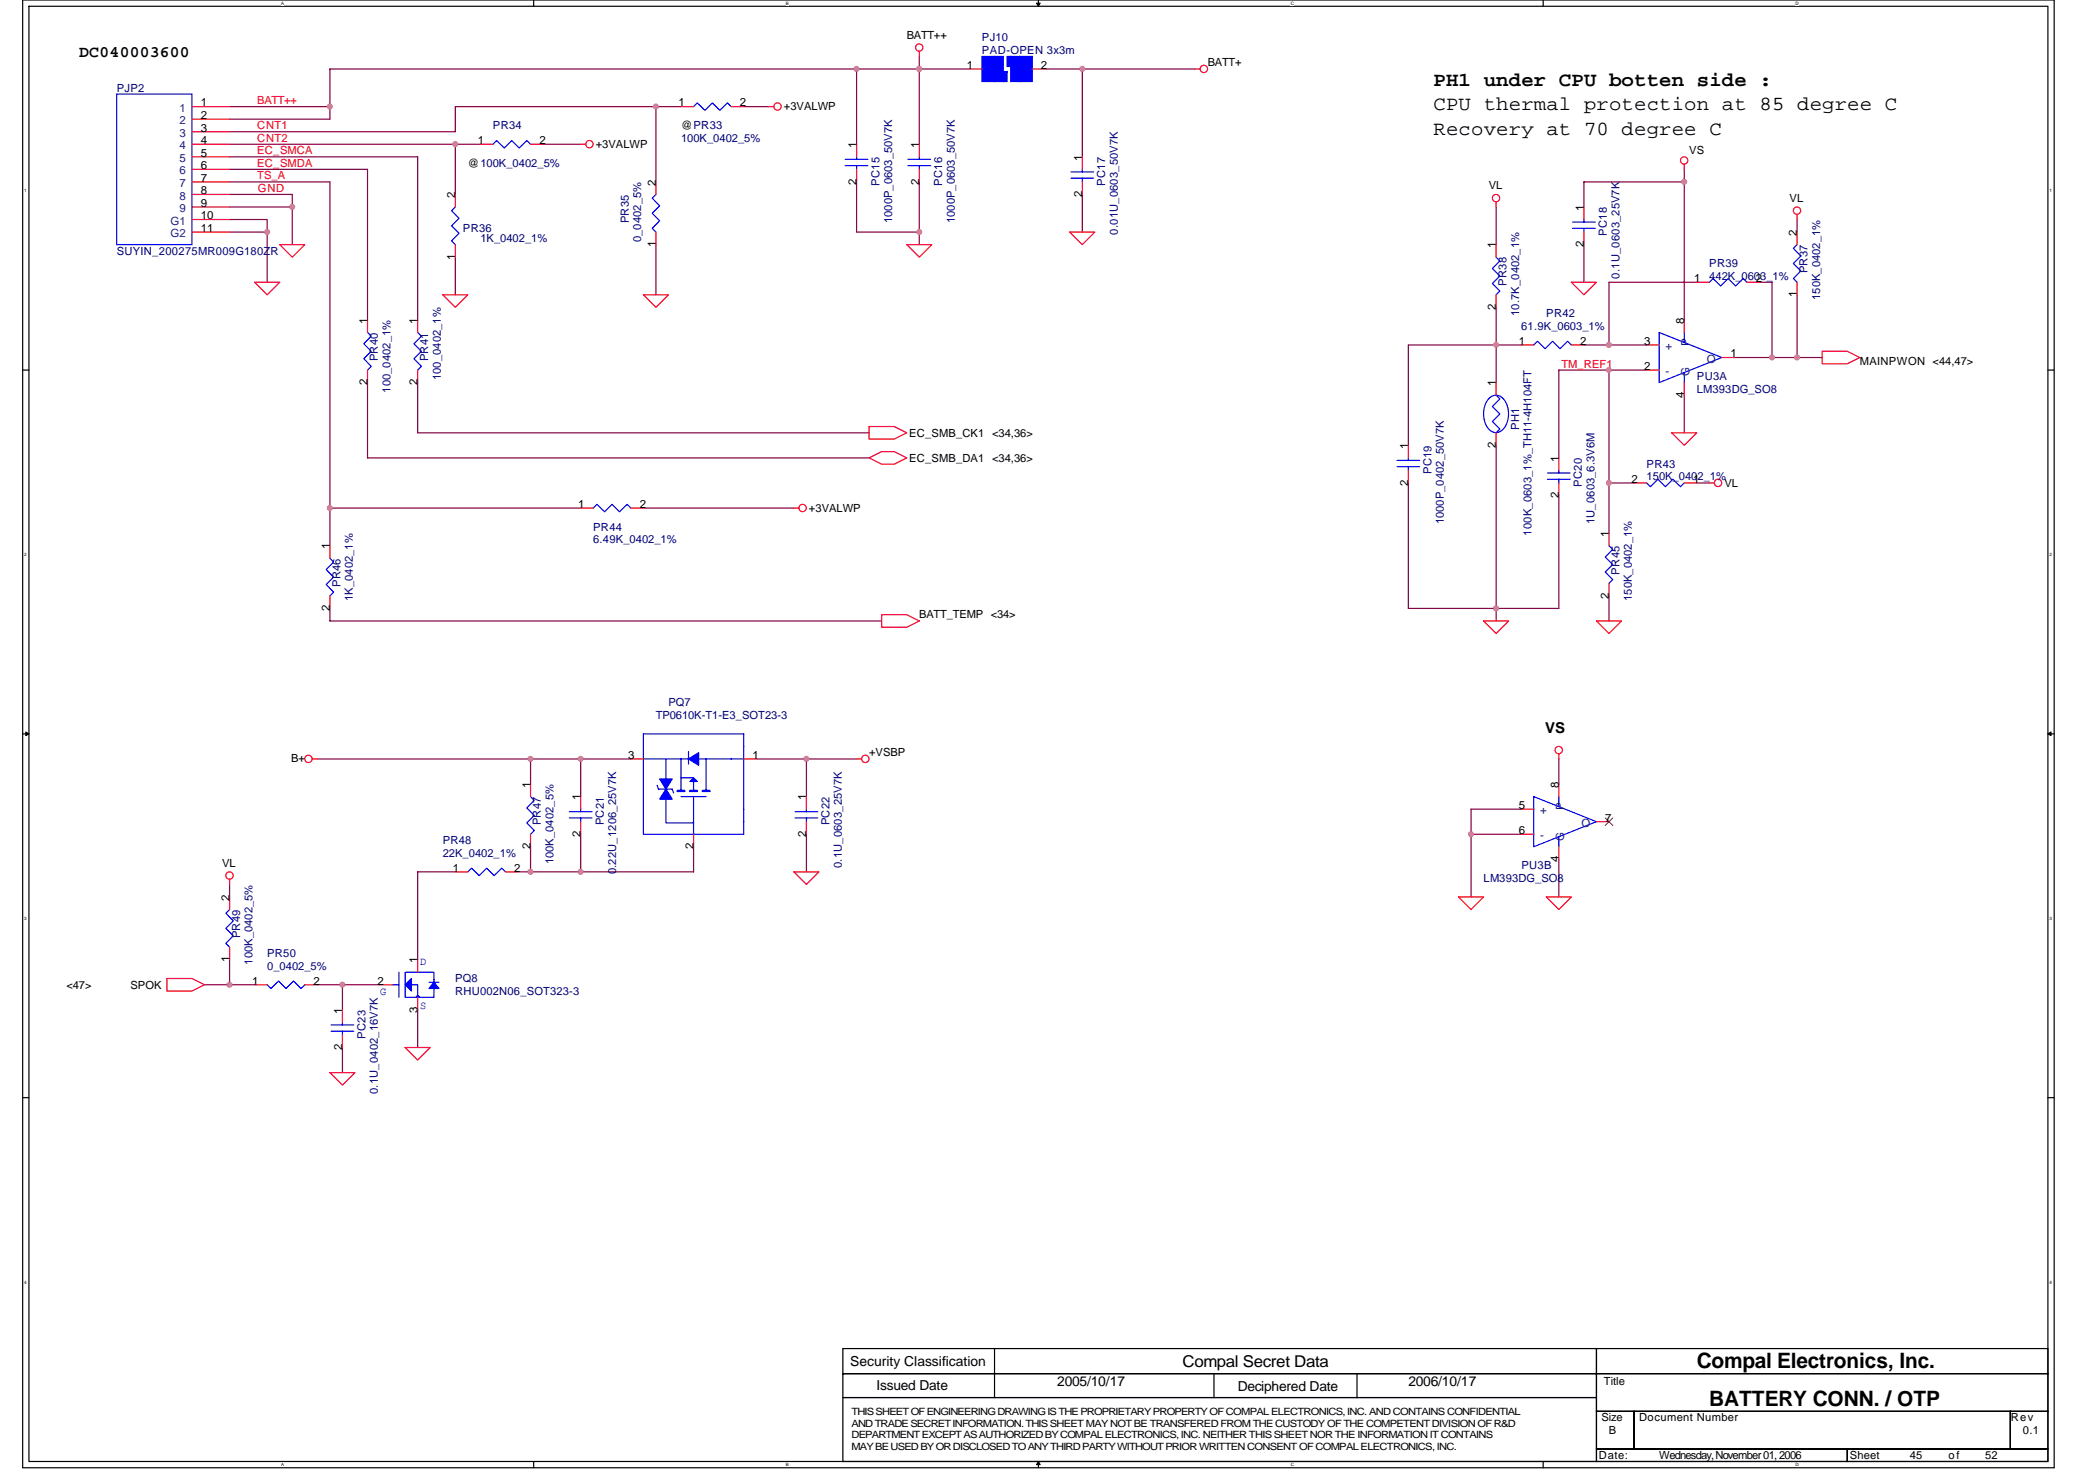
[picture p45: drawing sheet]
<svg xmlns="http://www.w3.org/2000/svg" width="297mm" height="210mm" viewBox="0 0 297 210" stroke-linecap="round" stroke-linejoin="round" font-family="sans-serif">
<defs><g id="words">
<g font-size="3">
<text x="240.6" y="193.9">Compal Electronics, Inc.</text>
<text x="242.4" y="199.3">BATTERY CONN. / OTP</text>
</g>
<g font-size="2.8">
<text x="203.2" y="15.6">CPU thermal protection at 85 degree C</text>
<text x="203.2" y="12.1">PH1 under CPU botten side :</text>
<text x="203.2" y="19.2">Recovery at 70 degree C</text>
</g>
<g font-size="2.3">
<text x="11.2" y="8.1">DC040003600</text>
<text x="167.7" y="193.7">Compal Secret Data</text>
</g>
<text font-size="2.1" x="219.1" y="103.8">VS</text>
<g font-size="1.9">
<text x="120.6" y="193.6">Security Classification</text>
<text x="124.3" y="197">Issued Date</text>
<text x="149.9" y="196.4">2005/10/17</text>
<text x="175.5" y="197.2">Deciphered Date</text>
<text x="199.7" y="196.4">2006/10/17</text>
</g>
<g font-size="1.6">
<text x="128.6" y="5.5">BATT++</text>
<text x="137.1" y="9.8">1</text>
<text x="147.6" y="9.8">2</text>
<text x="171.2" y="9.4">BATT+</text>
<text x="28.5" y="15.1">1</text>
<text x="28.5" y="16.9">2</text>
<text x="96.2" y="15.1">1</text>
<text x="104.9" y="15.1">2</text>
<text x="111.1" y="15.6">+3VALWP</text>
<text x="28.5" y="18.6">3</text>
<text x="28.5" y="20.4">4</text>
<text x="28.5" y="22.2">5</text>
<text x="28.5" y="24">6</text>
<text x="66.3" y="23.6">@100K_0402_5%</text>
<text x="67.8" y="20.4">1</text>
<text x="76.5" y="20.4">2</text>
<text x="84.5" y="21">+3VALWP</text>
<text x="96.6" y="18.3">@PR33</text>
<text x="121.4" y="21" transform="rotate(-90 121.4 21)">1</text>
<text x="130.3" y="21" transform="rotate(-90 130.3 21)">1</text>
<text x="153.4" y="22.8" transform="rotate(-90 153.4 22.8)">1</text>
<text x="239.5" y="21.9">VS</text>
<text x="28.5" y="29.3">9</text>
<text x="28.5" y="25.8">7</text>
<text x="28.5" y="27.5">8</text>
<text x="64.5" y="28.1" transform="rotate(-90 64.5 28.1)">2</text>
<text x="93" y="26.3" transform="rotate(-90 93 26.3)">2</text>
<text x="121.4" y="26.2" transform="rotate(-90 121.4 26.2)">2</text>
<text x="130.3" y="26.2" transform="rotate(-90 130.3 26.2)">2</text>
<text x="153.4" y="27.9" transform="rotate(-90 153.4 27.9)">2</text>
<text x="211.1" y="26.8">VL</text>
<text x="224.6" y="29.9" transform="rotate(-90 224.6 29.9)">1</text>
<text x="253.7" y="28.6">VL</text>
<text x="28.5" y="31.1">10</text>
<text x="28.5" y="32.9">11</text>
<text x="93" y="35.1" transform="rotate(-90 93 35.1)">1</text>
<text x="212.1" y="35.2" transform="rotate(-90 212.1 35.2)">1</text>
<text x="224.6" y="35.1" transform="rotate(-90 224.6 35.1)">2</text>
<text x="254.8" y="33.4" transform="rotate(-90 254.8 33.4)">2</text>
<text x="64.5" y="36.8" transform="rotate(-90 64.5 36.8)">1</text>
<text x="240.2" y="40">1</text>
<text x="248.9" y="40">2</text>
<text x="52.1" y="45.9" transform="rotate(-90 52.1 45.9)">1</text>
<text x="59.2" y="45.9" transform="rotate(-90 59.2 45.9)">1</text>
<text x="212.1" y="43.9" transform="rotate(-90 212.1 43.9)">2</text>
<text x="238.8" y="45.9" transform="rotate(-90 238.8 45.9)">8</text>
<text x="254.8" y="42.2" transform="rotate(-90 254.8 42.2)">1</text>
<text x="215.3" y="48.9">1</text>
<text x="224" y="48.9">2</text>
<text x="233.1" y="48.9">3</text>
<text x="233.1" y="52.4">2</text>
<text x="245.4" y="50.7">1</text>
<text x="263.7" y="51.7">MAINPWON &lt;44,47&gt;</text>
<text x="52.1" y="54.6" transform="rotate(-90 52.1 54.6)">2</text>
<text x="59.2" y="54.6" transform="rotate(-90 59.2 54.6)">2</text>
<text x="212.1" y="54.8" transform="rotate(-90 212.1 54.8)">1</text>
<text x="238.8" y="56.4" transform="rotate(-90 238.8 56.4)">4</text>
<text x="128.9" y="61.9">EC_SMB_CK1 &lt;34,36&gt;</text>
<text x="128.9" y="65.4">EC_SMB_DA1 &lt;34,36&gt;</text>
<text x="199.7" y="63.6" transform="rotate(-90 199.7 63.6)">1</text>
<text x="212.1" y="63.5" transform="rotate(-90 212.1 63.5)">2</text>
<text x="221" y="65.4" transform="rotate(-90 221 65.4)">1</text>
<text x="82" y="72">1</text>
<text x="90.7" y="72">2</text>
<text x="199.7" y="68.8" transform="rotate(-90 199.7 68.8)">2</text>
<text x="221" y="70.6" transform="rotate(-90 221 70.6)">2</text>
<text x="231.3" y="68.4">2</text>
<text x="240" y="68.4">1</text>
<text x="244.5" y="69">VL</text>
<text x="46.8" y="77.9" transform="rotate(-90 46.8 77.9)">1</text>
<text x="114.7" y="72.5">+3VALWP</text>
<text x="228.1" y="76.1" transform="rotate(-90 228.1 76.1)">1</text>
<text x="46.8" y="86.6" transform="rotate(-90 46.8 86.6)">2</text>
<text x="130.3" y="87.7">BATT_TEMP &lt;34&gt;</text>
<text x="228.1" y="84.8" transform="rotate(-90 228.1 84.8)">2</text>
<text x="41.3" y="107.9">B+</text>
<text x="89.1" y="107.5">3</text>
<text x="106.7" y="107.5">1</text>
<text x="123.2" y="107.2">+VSBP</text>
<text x="75.2" y="111.7" transform="rotate(-90 75.2 111.7)">1</text>
<text x="82.3" y="113.4" transform="rotate(-90 82.3 113.4)">1</text>
<text x="114.3" y="113.4" transform="rotate(-90 114.3 113.4)">1</text>
<text x="221" y="111.7" transform="rotate(-90 221 111.7)">8</text>
<text x="82.3" y="118.6" transform="rotate(-90 82.3 118.6)">2</text>
<text x="114.3" y="118.6" transform="rotate(-90 114.3 118.6)">2</text>
<text x="215.3" y="114.7">5</text>
<text x="215.3" y="118.2">6</text>
<text x="227.6" y="116.4">7</text>
<text x="31.5" y="122.9">VL</text>
<text x="64.2" y="123.5">1</text>
<text x="72.9" y="123.5">2</text>
<text x="75.2" y="120.4" transform="rotate(-90 75.2 120.4)">2</text>
<text x="98.3" y="120.4" transform="rotate(-90 98.3 120.4)">2</text>
<text x="221" y="122.2" transform="rotate(-90 221 122.2)">4</text>
<text x="32.5" y="127.7" transform="rotate(-90 32.5 127.7)">2</text>
<text x="32.5" y="136.4" transform="rotate(-90 32.5 136.4)">1</text>
<text x="59.2" y="136.5" transform="rotate(-90 59.2 136.5)">1</text>
<text x="9.4" y="140.1">&lt;47&gt;</text>
<text x="18.5" y="140.1">SPOK</text>
<text x="35.7" y="139.6">1</text>
<text x="44.5" y="139.6">2</text>
<text x="48.5" y="143.7" transform="rotate(-90 48.5 143.7)">1</text>
<text x="53.5" y="139.6">2</text>
<text x="59.2" y="143.5" transform="rotate(-90 59.2 143.5)">3</text>
<text x="48.5" y="148.8" transform="rotate(-90 48.5 148.8)">2</text>
<text x="227.4" y="196.3">Title</text>
<text x="227.1" y="201.4">Size</text>
<text x="228.1" y="203.2">B</text>
<text x="232.4" y="201.4">Document Number</text>
<text x="285.1" y="201.4">Rev</text>
<text x="286.8" y="203.2">0.1</text>
<text x="226.7" y="206.8">Date:</text>
<text x="235.2" y="206.8">Wednesday, November 01,2006</text>
<text x="262.3" y="206.8">Sheet</text>
<text x="270.8" y="206.8">45</text>
<text x="276.3" y="206.8">of</text>
<text x="281.5" y="206.8">52</text>
</g>
<g font-size="1.6" fill="#000080">
<text x="139.2" y="5.9">PJ10</text>
<text x="139.2" y="7.6">PAD-OPEN 3x3m</text>
<text x="16.5" y="13">PJP2</text>
<text x="69.9" y="18.3">PR34</text>
<text x="96.6" y="20.1">100K_0402_5%</text>
<text x="124.7" y="26.3" transform="rotate(-90 124.7 26.3)">PC15</text>
<text x="133.6" y="26.3" transform="rotate(-90 133.6 26.3)">PC16</text>
<text x="156.7" y="26.3" transform="rotate(-90 156.7 26.3)">PC17</text>
<text x="65.6" y="32.9">PR36</text>
<text x="68.1" y="34.3">1K_0402_1%</text>
<text x="89.2" y="31.6" transform="rotate(-90 89.2 31.6)">PR35</text>
<text x="90.9" y="34.3" transform="rotate(-90 90.9 34.3)">0_0402_5%</text>
<text x="126.5" y="31.6" transform="rotate(-90 126.5 31.6)">1000P_0603_50V7K</text>
<text x="135.4" y="31.6" transform="rotate(-90 135.4 31.6)">1000P_0603_50V7K</text>
<text x="158.5" y="33.3" transform="rotate(-90 158.5 33.3)">0.01U_0603_50V7K</text>
<text x="227.8" y="33.4" transform="rotate(-90 227.8 33.4)">PC18</text>
<text x="16.5" y="36.1">SUYIN_200275MR009G180ZR</text>
<text x="213.6" y="40.5" transform="rotate(-90 213.6 40.5)">PR38</text>
<text x="229.6" y="39.5" transform="rotate(-90 229.6 39.5)">0.1U_0603_25V7K</text>
<text x="242.4" y="37.9">PR39</text>
<text x="242.4" y="39.6">442K_0603_1%</text>
<text x="256.3" y="38.8" transform="rotate(-90 256.3 38.8)">PR37</text>
<text x="215.4" y="44.8" transform="rotate(-90 215.4 44.8)">10.7K_0402_1%</text>
<text x="215.7" y="46.8">61.9K_0603_1%</text>
<text x="219.2" y="45">PR42</text>
<text x="258.1" y="42.5" transform="rotate(-90 258.1 42.5)">150K_0402_1%</text>
<text x="53.6" y="51.2" transform="rotate(-90 53.6 51.2)">PR40</text>
<text x="60.7" y="51.2" transform="rotate(-90 60.7 51.2)">PR41</text>
<text x="62.5" y="53.9" transform="rotate(-90 62.5 53.9)">100_0402_1%</text>
<text x="240.6" y="53.9">PU3A</text>
<text x="55.4" y="55.6" transform="rotate(-90 55.4 55.6)">100_0402_1%</text>
<text x="240.6" y="55.6">LM393DG_SO8</text>
<text x="215.4" y="61" transform="rotate(-90 215.4 61)">PH1</text>
<text x="202.9" y="67.2" transform="rotate(-90 202.9 67.2)">PC19</text>
<text x="224.3" y="69" transform="rotate(-90 224.3 69)">PC20</text>
<text x="233.5" y="66.3">PR43</text>
<text x="233.5" y="68.1">150K_0402_1%</text>
<text x="84.1" y="75.2">PR44</text>
<text x="84.1" y="77">6.49K_0402_1%</text>
<text x="204.7" y="74.3" transform="rotate(-90 204.7 74.3)">1000P_0402_50V7K</text>
<text x="217.2" y="75.9" transform="rotate(-90 217.2 75.9)">100K_0603_1%_TH11-4H104FT</text>
<text x="226.1" y="74.3" transform="rotate(-90 226.1 74.3)">1U_0603_6.3V6M</text>
<text x="48.3" y="83.2" transform="rotate(-90 48.3 83.2)">PR46</text>
<text x="229.6" y="81.4" transform="rotate(-90 229.6 81.4)">PR45</text>
<text x="50" y="85.2" transform="rotate(-90 50 85.2)">1K_0402_1%</text>
<text x="231.4" y="85.2" transform="rotate(-90 231.4 85.2)">150K_0402_1%</text>
<text x="93" y="101.9">TP0610K-T1-E3_SOT23-3</text>
<text x="94.8" y="100.1">PQ7</text>
<text x="62.8" y="119.7">PR48</text>
<text x="76.7" y="117" transform="rotate(-90 76.7 117)">PR47</text>
<text x="85.6" y="117" transform="rotate(-90 85.6 117)">PC21</text>
<text x="117.6" y="117" transform="rotate(-90 117.6 117)">PC22</text>
<text x="62.8" y="121.4">22K_0402_1%</text>
<text x="78.5" y="122.5" transform="rotate(-90 78.5 122.5)">100K_0402_5%</text>
<text x="87.4" y="123.9" transform="rotate(-90 87.4 123.9)">0.22U_1206_25V7K</text>
<text x="119.4" y="123" transform="rotate(-90 119.4 123)">0.1U_0603_25V7K</text>
<text x="210.4" y="125">LM393DG_SO8</text>
<text x="215.7" y="123.2">PU3B</text>
<text x="34" y="133" transform="rotate(-90 34 133)">PR49</text>
<text x="35.8" y="136.7" transform="rotate(-90 35.8 136.7)">100K_0402_5%</text>
<text x="37.9" y="135.7">PR50</text>
<text x="37.9" y="137.4">0_0402_5%</text>
<text x="64.6" y="139.2">PQ8</text>
<text x="64.6" y="141">RHU002N06_SOT323-3</text>
<text x="51.8" y="147.2" transform="rotate(-90 51.8 147.2)">PC23</text>
<text x="53.6" y="155" transform="rotate(-90 53.6 155)">0.1U_0402_16V7K</text>
</g>
<g font-size="1.6" fill="#004080">
<text x="25.4" y="15.8">1</text>
<text x="25.4" y="17.6">2</text>
<text x="25.4" y="19.4">3</text>
<text x="25.4" y="21.2">4</text>
<text x="25.4" y="22.9">5</text>
<text x="25.4" y="24.7">6</text>
<text x="25.4" y="26.5">7</text>
<text x="25.4" y="28.3">8</text>
<text x="24.2" y="31.8">G1</text>
<text x="24.2" y="33.6">G2</text>
<text x="25.4" y="30.1">9</text>
<text x="236.1" y="49.6">+</text>
<text x="236.1" y="53.2">-</text>
<text x="239.5" y="53.3" transform="rotate(-90 239.5 53.3)">G</text>
<text x="239.5" y="49.1" transform="rotate(-90 239.5 49.1)">P</text>
<text x="242" y="51.4">O</text>
<text x="218.4" y="115.4">+</text>
<text x="218.4" y="119">-</text>
<text x="221.8" y="119.1" transform="rotate(-90 221.8 119.1)">G</text>
<text x="221.8" y="114.9" transform="rotate(-90 221.8 114.9)">P</text>
<text x="224.2" y="117.2">O</text>
</g>
<g font-size="1.6" fill="#f00">
<text x="36.5" y="14.8">BATT++</text>
<text x="36.5" y="21.9">EC_SMCA</text>
<text x="36.5" y="23.6">EC_SMDA</text>
<text x="36.5" y="20.1">CNT2</text>
<text x="36.5" y="18.3">CNT1</text>
<text x="36.5" y="25.4">TS_A</text>
<text x="36.6" y="27.2">GND</text>
<text x="221.4" y="52.1">TM_REF1</text>
</g>
<g font-size="1.6" fill="#00f">
<text x="59.6" y="136.7">D</text>
<text x="53.9" y="141">G</text>
<text x="59.6" y="143">S</text>
</g>
<g font-size="1.4">
<text x="120.7" y="200.6">THIS SHEET OF ENGINEERING DRAWING IS THE PROPRIETARY PROPERTY OF COMPAL ELECTRONICS, INC. AND CONTAINS CONFIDENTIAL</text>
<text x="120.7" y="202.2">AND TRADE SECRET INFORMATION. THIS SHEET MAY NOT BE TRANSFERED FROM THE CUSTODY OF THE COMPETENT DIVISION OF R&amp;D</text>
<text x="120.7" y="203.8">DEPARTMENT EXCEPT AS AUTHORIZED BY COMPAL ELECTRONICS, INC. NEITHER THIS SHEET NOR THE INFORMATION IT CONTAINS</text>
<text x="120.7" y="205.5">MAY BE USED BY OR DISCLOSED TO ANY THIRD PARTY WITHOUT PRIOR WRITTEN CONSENT OF COMPAL ELECTRONICS, INC.</text>
</g>
<g font-size=".6">
<text x="39.9" y=".7">A</text>
<text x="111.4" y=".7">B</text>
<text x="183" y=".7">C</text>
<text x="254.6" y=".7">D</text>
<text x="3.4" y="27.2">1</text>
<text x="290.6" y="27.2">1</text>
<text x="3.4" y="78.8">2</text>
<text x="290.6" y="78.8">2</text>
<text x="3.4" y="130.4">3</text>
<text x="290.6" y="130.4">3</text>
<text x="3.4" y="181.9">4</text>
<text x="290.6" y="181.9">4</text>
<text x="39.9" y="207.8">A</text>
<text x="111.4" y="207.8">B</text>
<text x="183" y="207.8">C</text>
<text x="254.6" y="207.8">D</text>
</g>
</g></defs>
<path d="M3.2 0h288.1v208h-288.1zM4.1 .9h286.3v206.2h-286.3z" fill="none" stroke="#000" stroke-width=".17"/>
<g fill="#fff">
<path d="M39.9 .1h.4v.7h-.4z"/>
<path d="M39.9 207.2h.4v.7h-.4z"/>
</g>
<path d="M75.7 0v.9M75.7 207.1v.9" fill="none" stroke="#000" stroke-width=".17"/>
<g fill="#fff">
<path d="M111.4 .1h.4v.7h-.4z"/>
<path d="M111.4 207.2h.4v.7h-.4z"/>
</g>
<path d="M147.2 0v.9M147.2 207.1v.9" fill="none" stroke="#000" stroke-width=".17"/>
<path d="M147 .4h.5l-.3 .5zM147.2 207.1l.3 .5h-.5z" fill="#000" stroke="#000" stroke-width=".14"/>
<g fill="#fff">
<path d="M183 .1h.4v.7h-.4z"/>
<path d="M183 207.2h.4v.7h-.4z"/>
</g>
<path d="M218.8 0v.9M218.8 207.1v.9" fill="none" stroke="#000" stroke-width=".17"/>
<g fill="#fff">
<path d="M254.6 .1h.4v.7h-.4z"/>
<path d="M254.6 207.2h.4v.7h-.4z"/>
<path d="M3.4 26.7h.4v.7h-.4z"/>
<path d="M290.6 26.7h.3v.7h-.3z"/>
<path d="M3.4 78.2h.4v.7h-.4z"/>
<path d="M290.6 78.2h.3v.7h-.3z"/>
</g>
<path d="M3.2 52.5h.9M290.4 52.5h.9" fill="none" stroke="#000" stroke-width=".17"/>
<g fill="#fff">
<path d="M3.4 129.8h.4v.7h-.4z"/>
<path d="M290.6 129.8h.3v.7h-.3z"/>
</g>
<path d="M3.2 104h.9M290.4 104h.9" fill="none" stroke="#000" stroke-width=".17"/>
<path d="M3.7 103.7l.4 .3-.4 .3zM290.4 104l.4-.3v.6z" fill="#000" stroke="#000" stroke-width=".14"/>
<g fill="#fff">
<path d="M3.4 181.4h.4v.7h-.4z"/>
<path d="M290.6 181.4h.3v.7h-.3z"/>
</g>
<g fill="none" stroke="#000" stroke-width=".17">
<path d="M3.2 155.6h.9M290.4 155.6h.9M119.5 191.1h106.9v3.6h-106.9zM119.5 194.7h106.9v3.4h-106.9zM119.5 198.1h106.9v9h-106.9zM141 191.1v7M172.1 194.7v3.4M192.4 194.7v3.4M226.4 191.1h64v3.6h-64zM226.4 194.7h64v5.3h-64zM226.4 200h5.3v5.4h-5.3zM226.4 205.4h35.5v1.7h-35.5z"/>
<path d="M231.7 200h53.3v5.4h-53.3zM261.9 205.4h28.5v1.7h-28.5zM285 200h5.4v5.4h-5.4z"/>
</g>
<g fill="none" stroke="#800040" stroke-width=".17">
<path d="M32.6 18.7h32v-3.6h28.4v10.7M32.6 15.1h14.2M93 15.1h3.6M105.4 15.1h3.6M121.5 9.8v10.6M130.3 8v12.4M137.5 9.8h-90.7v7.1h-14.2M148.1 9.8h5.4v12.4M153.5 9.8h16M32.6 31.1h5.3v1.8M32.6 32.9h5.3v7.1M32.6 22.2h26.6v23.1"/>
<path d="M32.6 25.8h14.2v51.5M32.6 20.4h35.5M32.6 24h19.5v21.3M32.6 27.6h8.8v7.1M32.6 29.3h8.8M64.6 20.4v7.2M64.6 36.4v5.4M77 20.4h5.3M93 34.7v7.1M121.5 25.8v7.1h8.8M130.3 25.8v8.9M153.5 27.6v5.3"/>
<path d="M212.1 29.3v5.4M224.6 34.7v5.3M238.8 24v21.3M238.8 25.8h-14.2v3.5M254.8 31.1v1.8M52.1 54.2v10.7h71.1M59.2 54.2v7.1h64M212.1 54.2v-5.3h-12.4v14.2M212.1 43.6v5.3h3.6M224.6 48.9h8.9M228.1 52.5v23.1M233.5 52.5h-12.5v12.4"/>
<path d="M238.8 56v5.3M240.6 40h-12.5v8.9M245.9 50.7h8.9M249.5 40h1.7v10.7M254.8 41.8v8.9h3.6M46.8 72h35.5M91.2 72h21.4M199.7 68.5v17.7h21.3v-16M212.1 63.1v24.9M228.1 68.5h3.6M240.6 68.5h1.8M46.8 86.2v1.8h78.2"/>
<path d="M228.1 84.5v3.5M45 107.6h37.3v5.3M75.2 107.6v3.5M82.3 107.6h7.1M82.3 118.2v5.4M107.2 107.6h14.3M114.3 107.6v5.3M114.3 118.2v5.4M208.6 118.2h7.1M215.7 114.7h-7.1v12.4M221 107.6v3.5M32.6 136v3.6h-3.6"/>
<path d="M32.6 139.6h3.5M32.6 125.3v1.8M45 139.6h8.9M48.6 139.6v3.5M64.6 123.6h-5.4v12.4M75.2 120v3.6M98.3 120v3.6h-24.9M221 121.8v5.3M48.6 148.5v3.5M59.2 143.1v5.4"/>
</g>
<g fill="none" stroke="#f00" stroke-width=".17">
<path d="M27.2 15.1h5.4M27.2 18.7h5.4M27.2 16.9h5.4M96.6 15.1h1.7M103.7 15.1h1.7M109 15.1h.7M130.3 7.3v.7M137.5 9.8h1.7M146.3 9.8h1.8M169.5 9.8h.7M27.2 20.4h5.4M27.2 22.2h5.4"/>
<path d="M27.2 24h5.4M27.2 29.3h5.4M27.2 25.8h5.4M27.2 27.6h5.4M27.2 31.1h5.4M27.2 32.9h5.4M39.7 34.7h3.5l-1.8 1.7zM64.6 27.6v1.7M64.6 34.7v1.7M68.1 20.4h1.8M75.2 20.4h1.8M82.3 20.4h.8"/>
<path d="M93 25.8v1.8M93 32.9v1.8M121.5 20.4v1.8M121.5 24v1.8M128.6 34.7h3.5l-1.8 1.7zM130.3 20.4v1.8M130.3 24v1.8M151.7 32.9h3.5l-1.7 1.8zM153.5 22.2v1.8M153.5 25.8v1.8M212.1 28.6v.7M212.1 34.7v1.7"/>
<path d="M224.6 29.3v1.8M224.6 32.9v1.8M238.8 23.3v.7M254.8 30.4v.7M254.8 32.9v1.8M36.1 40h3.6l-1.8 1.8zM52.1 45.3v1.8M52.1 52.5v1.7M59.2 45.3v1.8M59.2 52.5v1.7M62.8 41.8h3.5l-1.7 1.8zM91.2 41.8h3.6l-1.8 1.8z"/>
<path d="M212.1 41.8v1.8M212.1 54.2v1.8M215.7 48.9h1.8M222.8 40h3.6l-1.8 1.8zM222.8 48.9h1.8M233.5 48.9h1.7M233.5 52.5h1.7M238.8 45.3v1.8M238.8 54.2v1.8M240.6 40h1.8M244.1 50.7h1.8M247.7 40h1.8"/>
<path d="M254.8 40v1.8M258.4 49.8h3.5l1.8 .9-1.8 .9h-3.5zM46.8 77.3v1.8M82.3 72h1.8M89.4 72h1.8M112.6 72h.7M123.2 60.5h3.6l1.8 .8-1.8 .9h-3.6zM123.2 64.9l1.8-.9h1.8l1.8 .9-1.8 .9h-1.8zM199.7 63.1v1.8M199.7 66.7v1.8M212.1 61.3v1.8M221 64.9v1.8"/>
<path d="M221 68.5v1.7M228.1 75.6v1.7M231.7 68.5h1.8M237 61.3h3.6l-1.8 1.8zM238.8 68.5h1.8M242.4 68.5h.7M46.8 84.5v1.7M125 87.1h3.6l1.7 .9-1.7 .9h-3.6zM210.4 88h3.5l-1.8 1.8zM226.4 88h3.5l-1.8 1.8zM228.1 82.7v1.8M44.3 107.6h.7"/>
<path d="M75.2 111.1v1.8M75.2 118.2v1.8M82.3 112.9v1.8M82.3 116.5v1.7M89.4 107.6h1.8M98.3 118.2v1.8M105.4 107.6h1.8M114.3 112.9v1.8M114.3 116.5v1.7M121.5 107.6h.7M215.7 114.7h1.8M215.7 118.2h1.8"/>
<path d="M221 106.8v.8M221 111.1v1.8M226.4 116.5h1.7M23.7 138.7h3.5l1.8 .9-1.8 .9h-3.5zM32.6 124.6v.7M32.6 127.1v1.8M32.6 134.2v1.8M36.1 139.6h1.8M43.2 139.6h1.8M53.9 139.6h1.8M59.2 136v1.8M64.6 123.6h1.7"/>
<path d="M71.7 123.6h1.7M112.6 123.6h3.5l-1.8 1.7zM206.8 127.1h3.6l-1.8 1.8zM219.2 127.1h3.6l-1.8 1.8zM221 120v1.8M46.8 152h3.5l-1.7 1.8zM48.6 143.1v1.8M48.6 146.7v1.8M57.4 148.5h3.6l-1.8 1.7zM59.2 141.4v1.7"/>
<circle cx="110.2" cy="15.1" r=".52"/>
<circle cx="130.3" cy="6.7" r=".52"/>
<circle cx="170.7" cy="9.8" r=".52"/>
<circle cx="83.6" cy="20.4" r=".52"/>
<circle cx="212.1" cy="28.1" r=".52"/>
<circle cx="238.8" cy="22.7" r=".52"/>
<circle cx="254.8" cy="29.9" r=".52"/>
<circle cx="113.8" cy="72" r=".52"/>
<circle cx="243.6" cy="68.4" r=".52"/>
<circle cx="43.7" cy="107.6" r=".52"/>
<circle cx="122.7" cy="107.6" r=".52"/>
<circle cx="221" cy="106.3" r=".52"/>
<circle cx="32.5" cy="124.1" r=".52"/>
</g>
<g fill="none" stroke="#00f" stroke-width=".17">
<path d="M16.5 13.3h10.7v21.4h-10.7zM98.3 15.1l.6-.5 1 1 1.1-1 1.1 1 1-1 .6 .5M64.6 29.3l-.6 .6 1.1 1-1.1 1.1 1.1 1.1-1.1 1 .6 .6M69.9 20.4l.5-.5 1.1 1.1 1.1-1.1 1 1.1 1.1-1.1 .5 .5M93 27.6l-.5 .5 1 1.1-1 1 1 1.1-1 1.1 .5 .5M119.8 23.5h3.3M119.8 22.6h3.3M121.5 22.2v.4M121.5 23.5v.5M128.7 23.5h3.2M128.7 22.6h3.2M130.3 22.2v.4"/>
<path d="M130.3 23.5v.5M151.8 25.3h3.3M151.8 24.4h3.3M153.5 24v.4M153.5 25.3v.5M212.1 36.4l.6 .6-1.1 1.1 1.1 1-1.1 1.1 1.1 1.1-.6 .5M223 32.4h3.2M223 31.5h3.2M224.6 31.1v.4M224.6 32.4v.5M254.8 34.7l-.5 .5 1 1.1-1 1 1 1.1-1 1.1 .5 .5M52.1 47.1l.5 .5-1 1.1 1 1.1-1 1 1 1.1-.5 .6"/>
<path d="M59.2 47.1l.6 .5-1.1 1.1 1.1 1.1-1.1 1 1.1 1.1-.6 .6M211.2 56.4a1.35 1.35 0 0 1 2.2 .4 3.5 3.5 0 0 1-.4 4.2 1.34 1.34 0 0 1-2.1-.5 3.6 3.6 0 0 1 .3-4.1zM212.1 56l.6 .5-1.1 1.1 1.1 1.1-1.1 1 1.1 1.1-.6 .5M217.5 48.9l.5-.5 1.1 1 1-1 1.1 1 1.1-1 .5 .5M235.2 47.1l8.9 3.6-8.9 3.5zM238.8 47.1v1.4M238.8 52.8v1.4M242.4 40l.5-.5 1.1 1 1-1 1.1 1 1.1-1 .5 .5M46.8 79.1l.5 .6-1.1 1 1.1 1.1-1.1 1 1.1 1.1-.5 .6M84.1 72l.5-.5 1.1 1 1.1-1 1 1 1.1-1 .5 .5M198.1 66.1h3.2M198.1 65.3h3.2"/>
<path d="M199.7 64.9v.4M199.7 66.1v.6M219.4 67.9h3.2M219.4 67h3.2M221 66.7v.3M221 67.9v.6M228.1 77.3l.6 .6-1.1 1.1 1.1 1-1.1 1.1 1.1 1-.6 .6M233.5 68.5l.5 .5 1.1-1.1 1 1.1 1.1-1.1 1.1 1.1 .5-.5M75.2 112.9l.6 .5-1.1 1.1 1.1 1.1-1.1 1 1.1 1.1-.6 .5M80.7 115.9h3.2M80.7 115h3.2M82.3 114.7v.3"/>
<path d="M82.3 115.9v.6M91.2 107.6h6.4M91.2 104h14.2v14.2h-14.2zM93.2 111.3l.2 .5h1.9l.2 .6M94.4 113.3v3.3h3.9M94.4 107.6v2.8M96 112h1.1v.2h-1.1zM96.6 112.9h3.5M96.6 107.6v4.4M96.6 110.2h1.7M97.6 106.5v1.8M97.8 112h1.1v.2h-1.1z"/>
<path d="M98.3 110.8v1.2M98.3 112.9v5.3M99.1 107.6h1M99.6 112h1v.2h-1zM105.4 107.6h-5.3v4.4M112.7 115.9h3.2M112.7 115h3.2M114.3 114.7v.3M114.3 115.9v.6M217.5 112.9l8.9 3.6-8.9 3.5zM221 112.9v1.4M221 118.6v1.4"/>
<path d="M32.6 128.9l-.6 .5 1.1 1.1-1.1 1.1 1.1 1-1.1 1.1 .6 .5M37.9 139.6l.5 .5 1.1-1.1 1.1 1.1 1-1.1 1.1 1.1 .5-.5M55.7 139.6h.9M56.6 137.8v3.6M60.8 139.2h1.4M61.5 139.2v-1.4h-4.1v3.6h1.8v-1.8h-.9M66.3 123.6l.6-.6 1 1.1 1.1-1.1 1.1 1.1 1-1.1 .6 .6M46.9 146.2h3.3M46.9 145.3h3.3M48.6 144.9v.4M48.6 146.2v.5M61.5 140.1v1.3h-2.3h.2v-.2h-.3v.2"/>
</g>
<g fill="#00f" stroke="#00f" stroke-width=".17">
<path d="M58.3 138.7v1.8l-.9-.9z" fill-rule="evenodd"/>
<path d="M61.5 139.2l.7 .9h-1.4z" fill-rule="evenodd"/>
<path d="M139.2 8v3.6h1.8v-3.6z" fill-rule="evenodd"/>
<path d="M144.6 8v3.6h1.7v-3.6z" fill-rule="evenodd"/>
<path d="M141 8v3.6h1.3v-3.6z" fill-rule="evenodd"/>
<path d="M142.3 10.1v1.5h.5v-1.5z" fill-rule="evenodd"/>
<path d="M142.8 8v1.4h.5v-1.4z" fill-rule="evenodd"/>
<path d="M143.3 8v3.6h1.3v-3.6z" fill-rule="evenodd"/>
<path d="M97.6 107.6l1.5-.9v1.8z" fill-rule="evenodd"/>
<path d="M98.3 110.2l.6 .6h-1.1z" fill-rule="evenodd"/>
<path d="M94.4 111.8l.9 1.5h-1.8z" fill-rule="evenodd"/>
<path d="M93.5 110.4h1.8l-.9 1.4z" fill-rule="evenodd"/>
</g>
<path d="M227.6 115.9l1.1 1.1M228.7 115.9l-1.1 1.1" fill="none" stroke="#804000" stroke-width=".14"/>
<g fill="#f0f" stroke="#f0f" stroke-width=".17">
<circle cx="48.5" cy="139.6" r=".35"/>
<circle cx="114.3" cy="107.6" r=".35"/>
<circle cx="32.5" cy="139.6" r=".35"/>
<circle cx="228.1" cy="48.9" r=".35"/>
<circle cx="228.1" cy="52.4" r=".35"/>
<circle cx="228.1" cy="68.4" r=".35"/>
<circle cx="254.8" cy="50.7" r=".35"/>
<circle cx="251.2" cy="50.7" r=".35"/>
<circle cx="238.8" cy="25.8" r=".35"/>
<circle cx="82.3" cy="107.6" r=".35"/>
<circle cx="75.2" cy="107.6" r=".35"/>
<circle cx="212.1" cy="48.9" r=".35"/>
<circle cx="75.2" cy="123.6" r=".35"/>
<circle cx="82.3" cy="123.6" r=".35"/>
<circle cx="46.8" cy="72" r=".35"/>
<circle cx="153.4" cy="9.8" r=".35"/>
<circle cx="64.5" cy="20.4" r=".35"/>
<circle cx="212.1" cy="86.2" r=".35"/>
<circle cx="208.6" cy="118.2" r=".35"/>
<circle cx="130.3" cy="32.9" r=".35"/>
<circle cx="93" cy="15.1" r=".35"/>
<circle cx="130.3" cy="9.8" r=".35"/>
<circle cx="46.8" cy="15.1" r=".35"/>
<circle cx="121.4" cy="9.8" r=".35"/>
<circle cx="41.4" cy="29.3" r=".35"/>
<circle cx="37.9" cy="32.9" r=".35"/>
</g>
<use href="#words"/>
</svg>
